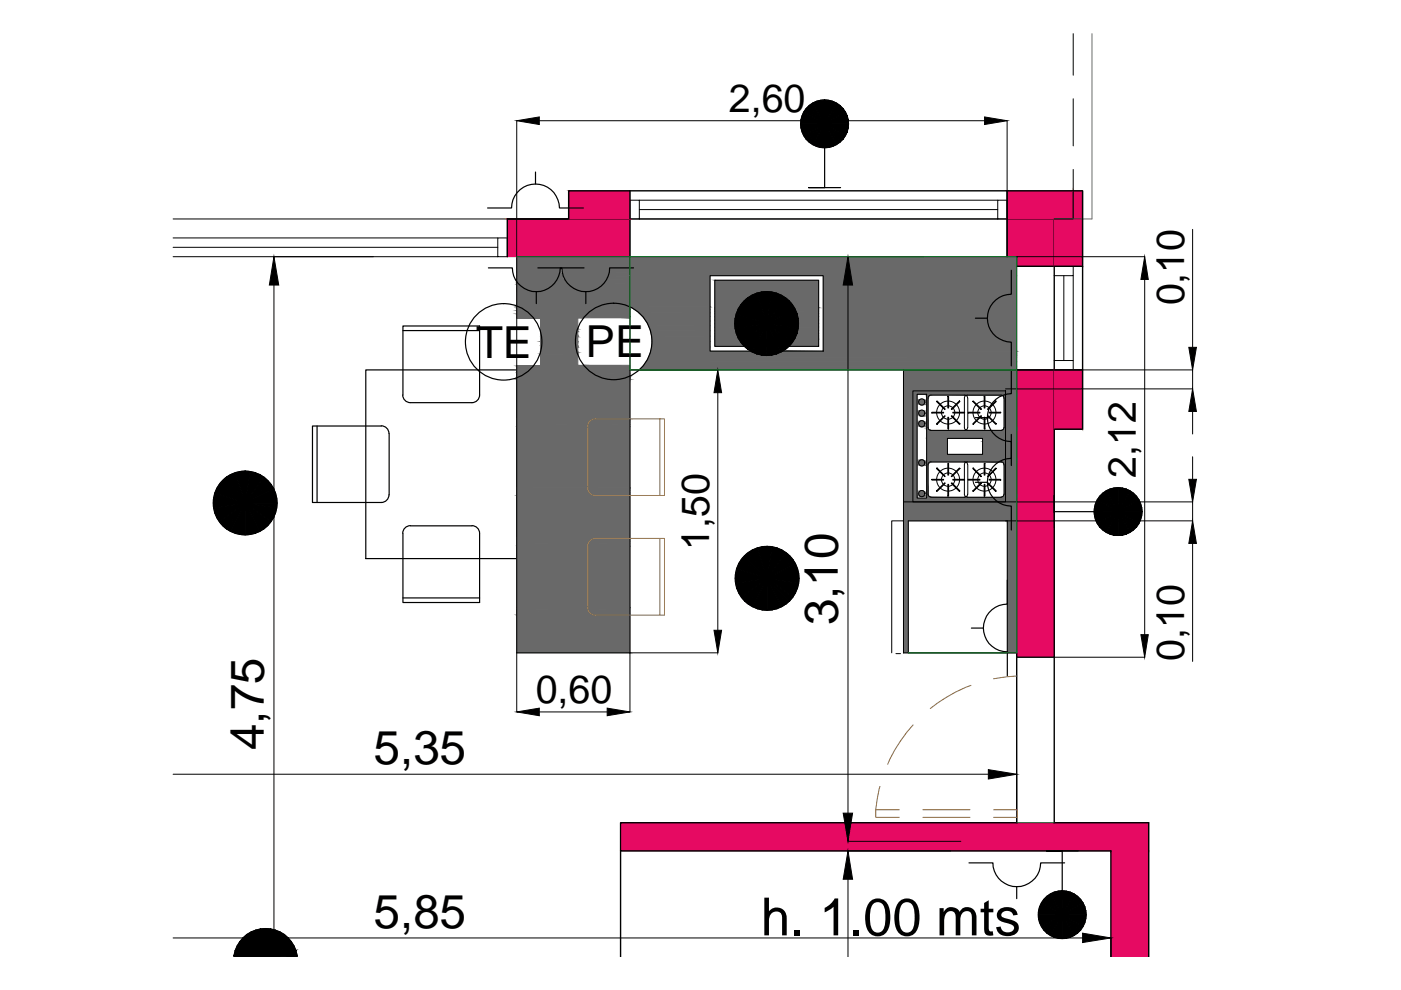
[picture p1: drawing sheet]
<svg xmlns="http://www.w3.org/2000/svg" width="297mm" height="210mm" viewBox="0 0 297 210" stroke-linecap="round" stroke-linejoin="round" font-family="sans-serif">
<defs><g id="words">
<text font-size="11.1" x="161.3" y="198.3">h. 1.00 mts</text>
<g font-size="10">
<text x="177.6" y="132.5" transform="rotate(-90 177.6 132.5)">3,10</text>
<text x="56" y="159" transform="rotate(-90 56 159)">4,75</text>
<text x="79.3" y="162">5,35</text>
<text x="79.3" y="196.7">5,85</text>
</g>
<g font-size="9.4">
<text x="100.9" y="75.8">TE</text>
<text x="124.2" y="75.8">PE</text>
</g>
<g font-size="8.3">
<text x="154.6" y="23.7">2,60</text>
<text x="251" y="64.8" transform="rotate(-90 251 64.8)">0,10</text>
<text x="240.8" y="101.2" transform="rotate(-90 240.8 101.2)">2,12</text>
<text x="150.3" y="116.6" transform="rotate(-90 150.3 116.6)">1,50</text>
<text x="251" y="140.1" transform="rotate(-90 251 140.1)">0,10</text>
<text x="113.6" y="149.1">0,60</text>
</g>
</g></defs>
<!-- layer: gris -->
<path d="M231.5 7.1v39.3h-8" fill="none" stroke="#696969" stroke-width=".21"/>
<!-- layer: 0 -->
<path d="M77.6 78.4h32v40h-32zM85.4 70.1h16.3M67.2 90.3v16.2M80.8 90.3a1.63 1.63 0 0 1 1.7 1.6M80.9 90.3h-14.6v16.2h14.6a1.63 1.63 0 0 0 1.6-1.6M82.5 91.9v13M85.4 83.7a1.63 1.63 0 0 0 1.6 1.7h13.1a1.63 1.63 0 0 0 1.6-1.6v-14.7h-16.3v14.7M85.4 113.1v14.6h16.3v-14.6M101.7 113.1a1.56 1.56 0 0 0-1.6-1.6l-13.1-.1a1.63 1.63 0 0 0-1.6 1.7M85.4 126.8h16.3" fill="none" stroke="#000" stroke-width=".25"/>
<!-- layer: carpinterias -->
<g fill="none" stroke="#000" stroke-width=".21">
<path d="M36.7 50.4h68.8M36.7 54.4h68.8M36.7 52.4h68.8M105.5 50.4h2.1v4h-2.1zM133.6 42.4h2v4h-2zM135.6 42.4h75.9M135.6 46.4h75.9M135.6 44.4h75.9M211.5 42.4h2v4h-2zM223.5 56.5h4v1.9h-4zM223.5 58.4v18M225.6 58.4v18"/>
<path d="M227.5 58.4v18M223.5 76.4h4v2h-4z"/>
</g>
<!-- layer: 0.1 -->
<g fill="none" stroke="#000" stroke-width=".21">
<path d="M227.5 7.1v8.8M227.5 35.9v10.5h-4M227.5 20.9v10M36.7 46.4h70.9M133.6 46.4h79.9M223.5 56.5v21.9M193.5 82.9h19.7v23.5h-19.7zM194.4 83.6h2.1v22h-2.1zM197.4 97.9a.61 .61 0 0 0-.6 .6v6.3a.61 .61 0 0 0 .6 .6M197.4 97.9h7.2M197.6 87.4h2.5v.2h-2.5zM198.5 89.9l1.8-1.8 .1 .1-1.7 1.8z"/>
<path d="M198.5 85.1l.2-.1 1.7 1.7-.1 .2zM198.5 99.3l.2-.1 1.7 1.8-.1 .1zM200.9 92.9h7.4v3.4h-7.4zM201 84h.1v2.5h-.1zM201 88.5h.1v2.5h-.1zM201 98.2h.1v2.5h-.1zM201.7 88.2l.1-.1 1.7 1.8-.1 .1zM202 87.4h2.5v.2h-2.5zM203.4 85l.1 .1-1.7 1.8-.1-.2zM203.4 99.2l.1 .1-1.7 1.8-.1-.1zM204.5 97.9a.61 .61 0 0 1 .6 .6M205.1 83.8a.61 .61 0 0 0-.6 .6v6.2a.61 .61 0 0 0 .6 .7"/>
<path d="M205.1 97.9a.61 .61 0 0 0-.6 .6v6.3a.61 .61 0 0 0 .6 .6M205.1 91.3h7.2M205.1 83.8h7.2M205.1 97.9h7.2M205.1 84.4a.61 .61 0 0 0-.5-.6h-7.2a.61 .61 0 0 0-.6 .6v6.2a.61 .61 0 0 0 .6 .7h7.1a.61 .61 0 0 0 .6-.7M205.2 84.4v6.3M205.2 98.5v6.3M205.3 87.4h2.5v.2h-2.5zM206.2 89.9l1.8-1.8 .1 .1-1.8 1.8zM206.3 85l1.8 1.7-.1 .2-1.8-1.8zM206.3 99.2l1.8 1.8-.1 .1-1.8-1.8zM208.7 88.5h.1v2.5h-.1z"/>
<path d="M208.7 84h.1v2.5h-.1zM208.7 98.2h.1v2.5h-.1zM209.4 86.7l1.7-1.7 .1 .1-1.7 1.8zM209.4 88.2l.1-.1 1.7 1.8-.1 .1zM209.7 87.4h2.5v.2h-2.5zM211.1 99.2l.1 .1-1.7 1.8-.1-.1zM212.2 83.8a.61 .61 0 0 1 .7 .6M212.2 97.9a.61 .61 0 0 1 .7 .6M212.9 90.6a.61 .61 0 0 1-.7 .7M212.9 84.4v6.3M212.9 98.5v6.3M197.4 105.4h7.2"/>
<path d="M197.6 101.6h2.5v.2h-2.5zM198.5 104.1l1.8-1.8 .1 .2-1.7 1.7zM201 102.7h.1v2.5h-.1zM201.7 102.5l.1-.2 1.7 1.8-.1 .1zM202 101.6h2.5v.2h-2.5zM205.1 105.4h7.2M205.1 104.8a.61 .61 0 0 1-.6 .6M205.3 101.6h2.5v.2h-2.5zM208 102.3l.1 .2-1.8 1.7-.1-.1zM208.7 102.7h.1v2.5h-.1zM209.5 102.3l1.7 1.8-.1 .1-1.7-1.7zM209.7 101.6h2.5v.2h-2.5z"/>
<path d="M212.9 104.8a.61 .61 0 0 1-.7 .6"/>
<circle cx="195.4" cy="98.1" r=".66"/>
<circle cx="195.4" cy="87.6" r=".66"/>
<circle cx="195.4" cy="85.2" r=".66"/>
<circle cx="195.4" cy="89.8" r=".66"/>
<circle cx="201" cy="87.5" r="2.43"/>
<circle cx="201" cy="87.5" r="1.42"/>
<circle cx="208.7" cy="87.5" r="2.43"/>
<circle cx="208.7" cy="87.5" r="1.42"/>
<circle cx="195.4" cy="104.7" r=".66"/>
<circle cx="201" cy="101.7" r="2.43"/>
<circle cx="201" cy="101.7" r="1.42"/>
<circle cx="208.7" cy="101.7" r="2.43"/>
<circle cx="208.7" cy="101.7" r="1.42"/>
</g>
<!-- layer: gris -->
<g fill="#696969" stroke="#696969" stroke-width=".21">
<path d="M118.8 56.8l-.1 .1z"/>
<path d="M109.6 59.7l.3 .4h-.3z"/>
<path d="M123.3 61.8h1.6z"/>
<path d="M129 64.4h2.2z"/>
<path d="M109.6 64.9l.3 .1h-.3z"/>
<path d="M133.1 64.9l.5 .1z"/>
<path d="M133.1 64.9h.5v.1z"/>
<path d="M122.5 69.8v.3h-.1z"/>
<path d="M122.4 74.7l.1 .1z"/>
<path d="M109.6 79.8h.7l-.7 .3z"/>
<path d="M129 80.5h2.2z"/>
<path d="M204.7 83.8h.3z"/>
<path d="M195.1 84.7h.7z"/>
<path d="M194.9 85.6h1.1l-.2 .2z"/>
<path d="M195.1 87.1h.7z"/>
<path d="M194.9 88h1.1l-.2 .2z"/>
<path d="M195.1 89.3h.7z"/>
<path d="M194.9 90.2h1.1l-.2 .3z"/>
<path d="M204.7 91.3h.3z"/>
<path d="M204.6 97.9h.5z"/>
<path d="M194.9 98.5h1.1l-.2 .2z"/>
<path d="M195.1 104.1l.4-.1 .3 .1z"/>
<path d="M194.9 105h1.1l-.2 .2z"/>
<path d="M204.7 105.4h.3z"/>
<path d="M109.6 54.4v2.4h24zM109.6 54.4h24v2.4z"/>
<path d="M129.2 56.8v.1h4.4zM129.2 56.8h4.4v.1z"/>
<path d="M119.1 56.8v.1h10.1zM119.1 56.8h10.1v.1z"/>
<path d="M109.6 56.8v.1h9.1zM109.6 56.8h9.2l-.1 .1z"/>
<path d="M129.2 56.9v.8h4.4zM129.2 56.9h4.4v.8z"/>
<path d="M119.1 56.9l.1 .8h10zM119.1 56.9h10.1v.8z"/>
<path d="M118.7 56.9v.8h.2zM118.7 56.9l.2 .8z"/>
<path d="M109.6 56.9v.8h9.1zM109.6 56.9h9.1v.8z"/>
<path d="M119.2 57.7h10zM119.2 57.7h10z"/>
<path d="M118.7 57.7h.2zM118.7 57.7h.2zM118.7 57.7h.2zM118.7 57.7h.2z"/>
<path d="M109.6 57.7h9.1zM109.6 57.7h9.1z"/>
<path d="M118.7 57.7l-.2 .6h.6zM118.7 57.7h.2l.2 .6z"/>
<path d="M109.6 57.7v.6h8.9zM109.6 57.7h9.1l-.2 .6z"/>
<path d="M129.2 57.7l-.3 .8h4.7zM129.2 57.7h4.4v.8z"/>
<path d="M119.2 57.7l.2 .8h9.5zM119.2 57.7h10l-.3 .8z"/>
<path d="M118.5 58.3l-.1 .2h.7zM118.5 58.3h.6v.2z"/>
<path d="M109.6 58.3v.2h8.8zM109.6 58.3h8.9l-.1 .2z"/>
<path d="M119.4 58.5h9.5zM119.4 58.5h9.5z"/>
<path d="M118.4 58.5h.7zM118.4 58.5h.7z"/>
<path d="M109.6 58.5h8.8zM109.6 58.5h8.8z"/>
<path d="M118.4 58.5l.8 .1zM118.4 58.5l.8 .1z"/>
<path d="M109.6 58.5l8.8 .1zM109.6 58.5l8.8 .1z"/>
<path d="M128.9 58.5l-.3 .8h5zM128.9 58.5h4.7v.8z"/>
<path d="M119.4 58.5l.4 .8h8.7zM119.4 58.5h9.5l-.4 .8z"/>
<path d="M118.4 58.6l-.3 .7h1.4zM118.4 58.6h.8l.3 .7z"/>
<path d="M109.6 58.6v.7h8.5zM109.6 58.6h8.8l-.3 .7z"/>
<path d="M119.8 59.3h8.7zM119.8 59.3h8.7z"/>
<path d="M118.1 59.3h1.4zM118.1 59.3h1.4z"/>
<path d="M109.6 59.3h8.5zM109.6 59.3h8.5z"/>
<path d="M118 59.4h1.6zM118.1 59.3l1.5 .1z"/>
<path d="M109.6 59.3l8.4 .1zM109.6 59.3h8.5z"/>
<path d="M118 59.4l-.2 .3h2zM118 59.4h1.6l.2 .3z"/>
<path d="M109.6 59.4v.3h8.2zM109.6 59.4h8.4l-.2 .3z"/>
<path d="M128.6 59.3l-.5 .8h5.5zM128.6 59.3h5v.8z"/>
<path d="M119.8 59.3l.5 .8h7.7zM119.8 59.3h8.7l-.5 .8z"/>
<path d="M117.8 59.7l-.2 .4h2.5zM117.8 59.7h2l.3 .4z"/>
<path d="M109.6 59.7l.3 .4h7.7zM109.6 59.7h8.2l-.2 .4z"/>
<path d="M120.3 60.1h7.7zM120.3 60.1h7.7z"/>
<path d="M117.6 60.1h2.5zM117.6 60.1h2.5z"/>
<path d="M109.9 60.1h7.7zM109.9 60.1h7.7z"/>
<path d="M109.6 60.1h.3zM109.6 60.1h.3z"/>
<path d="M117.6 60.1h2.5zM117.6 60.1h2.5z"/>
<path d="M109.9 60.1h7.6zM109.9 60.1h7.7z"/>
<path d="M109.9 60.1l.3 .3h7zM109.9 60.1h7.6l-.3 .3z"/>
<path d="M109.6 60.1v.3h.6zM109.6 60.1h.3l.3 .3z"/>
<path d="M127.5 60.6h6.1l-5.5-.5zM128.1 60.1h5.5v.5z"/>
<path d="M120.3 60.1l.6 .5h6.4zM120.3 60.1h7.7l-.7 .5z"/>
<path d="M120.9 60.6l6.4 .1zM120.9 60.6l6.4 .1z"/>
<path d="M116.9 60.7h3.8l-3.2-.6zM117.5 60.1h2.6l.6 .6z"/>
<path d="M116.8 60.8h4zM116.9 60.7l3.9 .1z"/>
<path d="M110.2 60.4l.4 .4h6.2zM110.2 60.4h7l-.4 .4z"/>
<path d="M116.5 61h4.7l-4.4-.2zM116.8 60.8h4l.4 .2z"/>
<path d="M110.6 60.8l.3 .2h5.6zM110.6 60.8h6.2l-.3 .2z"/>
<path d="M109.6 60.4v.6h1.3zM109.6 60.4h.6l.7 .6z"/>
<path d="M126.7 61.2h6.9l-6.1-.6zM127.5 60.6h6.1v.6z"/>
<path d="M120.9 60.7l.8 .5h4.9zM120.9 60.7h6.4l-.7 .5z"/>
<path d="M116.2 61.2h5.2l-4.9-.2zM116.5 61h4.7l.2 .2z"/>
<path d="M110.9 61l.3 .2h5zM110.9 61h5.6l-.3 .2z"/>
<path d="M121.7 61.2h4.9zM121.7 61.2h4.9z"/>
<path d="M116.2 61.2h5.3zM116.2 61.2h5.3z"/>
<path d="M116.1 61.2h5.5zM116.2 61.2h5.4z"/>
<path d="M111.2 61.2h4.9zM111.2 61.2h5z"/>
<path d="M109.6 61v.2h1.8zM109.6 61h1.3l.5 .2z"/>
<path d="M115.7 61.4h6.3l-5.9-.2zM116.1 61.2h5.5l.4 .2z"/>
<path d="M111.4 61.2l.3 .2h4zM111.4 61.2h4.7l-.4 .2z"/>
<path d="M109.6 61.2v.2h2.1zM109.6 61.2h1.8l.3 .2z"/>
<path d="M125.9 61.5h7.7l-6.9-.3zM126.7 61.2h6.9v.3z"/>
<path d="M121.7 61.2l.8 .3h3.3zM121.7 61.2h4.9l-.8 .3z"/>
<path d="M115.4 61.5h6.9l-6.6-.1zM115.7 61.4h6.3l.3 .1z"/>
<path d="M111.7 61.4l.3 .1h3.4zM111.7 61.4h4l-.3 .1z"/>
<path d="M109.6 61.4v.1h2.4zM109.6 61.4h2.1l.3 .1z"/>
<path d="M122.5 61.5h3.3zM122.5 61.5h3.3z"/>
<path d="M115.4 61.5h6.9zM115.4 61.5h6.9z"/>
<path d="M112 61.5h3.4zM112 61.5h3.4z"/>
<path d="M109.6 61.5h2.4zM109.6 61.5h2.4z"/>
<path d="M115.2 61.6h7.3zM115.4 61.5l7.1 .1z"/>
<path d="M112 61.5l3.2 .1zM112 61.5h3.4z"/>
<path d="M109.6 61.5l2.6 .1zM109.6 61.5l2.6 .1z"/>
<path d="M114.8 61.7h8.1zM115.2 61.6l7.7 .1z"/>
<path d="M112.2 61.6l2.6 .1zM112.2 61.6h3z"/>
<path d="M109.6 61.6l2.9 .1zM109.6 61.6l2.9 .1z"/>
<path d="M125.1 61.8h8.5l-7.7-.3zM125.9 61.5h7.7v.3z"/>
<path d="M122.5 61.5l.8 .3h1.6zM122.5 61.5h3.3l-.9 .3z"/>
<path d="M114.5 61.8h8.6zM114.8 61.7l8.3 .1z"/>
<path d="M112.5 61.7l2 .1zM112.5 61.7h2.3z"/>
<path d="M109.6 61.7l3.3 .1zM109.6 61.7l3.3 .1z"/>
<path d="M123.3 61.8h1.6zM123.3 61.8h1.6z"/>
<path d="M114.5 61.8h8.6zM114.5 61.8h8.6z"/>
<path d="M112.9 61.8h1.6zM112.9 61.8h1.6z"/>
<path d="M109.6 61.8h3.3zM109.6 61.8h3.3z"/>
<path d="M123.3 61.8h1.2zM123.7 61.8h.8z"/>
<path d="M114.3 61.8h9.2zM114.5 61.8h9z"/>
<path d="M112.9 61.8h1.4zM112.9 61.8h1.6z"/>
<path d="M109.6 61.8h3.6zM109.6 61.8h3.6z"/>
<path d="M113.5 61.8h10.4zM114.3 61.8h9.6z"/>
<path d="M113.2 61.8h.3zM113.2 61.8h1.1z"/>
<path d="M109.6 61.8h3.8zM109.6 61.8h3.8z"/>
<path d="M113.4 61.8h10.5zM113.5 61.8h10.4z"/>
<path d="M109.6 61.8h3.8zM109.6 61.8h3.8z"/>
<path d="M124.2 61.8h9.4zM125.1 61.8h8.5z"/>
<path d="M124 61.8h.2zM124.1 61.8h.1z"/>
<path d="M109.6 61.8h14.4zM109.6 61.8h14.4z"/>
<path d="M109.6 61.8v2.5h24zM109.6 61.8h24v2.5z"/>
<path d="M130.2 64.3l3.4 .1zM130.2 64.3l3.4 .1z"/>
<path d="M109.6 64.3l19.4 .1zM109.6 64.3h20.6z"/>
<path d="M131.2 64.4h2.4zM131.2 64.4h2.4z"/>
<path d="M129 64.4h2.3zM129 64.4h2.3z"/>
<path d="M131.3 64.4l1.1 .2h1.2zM131.3 64.4h2.3v.2z"/>
<path d="M127.9 64.6h4.5l-3.4-.2zM129 64.4h2.3l1.1 .2z"/>
<path d="M109.6 64.4v.2h18.3zM109.6 64.4h19.4l-1.1 .2z"/>
<path d="M132.4 64.6h1.2zM132.4 64.6h1.2z"/>
<path d="M127.8 64.6h4.7zM127.9 64.6h4.6z"/>
<path d="M109.6 64.6h18.2zM109.6 64.6h18.3z"/>
<path d="M132.5 64.6l.6 .3h.5zM132.5 64.6h1.1v.3z"/>
<path d="M127.3 64.9h5.8l-5.3-.3zM127.8 64.6h4.7l.6 .3z"/>
<path d="M109.6 64.6v.3h17.7zM109.6 64.6h18.2l-.5 .3z"/>
<path d="M126.8 65h6.7l-6.2-.1zM127.3 64.9h5.8l.4 .1z"/>
<path d="M109.6 64.9l.3 .1h16.9zM109.6 64.9h17.7l-.5 .1z"/>
<path d="M126.7 65.1h6.9zM126.8 65l6.8 .1z"/>
<path d="M109.9 65l.7 .3h15.7zM109.9 65h16.9l-.5 .3z"/>
<path d="M109.6 65v.3h1zM109.6 65h.3l.7 .3z"/>
<path d="M125.8 65.6h7.8l-6.9-.5zM126.7 65.1h6.9v.5z"/>
<path d="M110.6 65.3l.4 .3h14.8zM110.6 65.3h15.7l-.5 .3z"/>
<path d="M111 65.6l.5 .3h13.9zM111 65.6h14.8l-.4 .3z"/>
<path d="M109.6 65.3v.6h1.9zM109.6 65.3h1l.9 .6z"/>
<path d="M124.8 66.3h8.8l-7.8-.7zM125.8 65.6h7.8v.7z"/>
<path d="M111.5 65.9l.5 .4h12.8zM111.5 65.9h13.9l-.6 .4z"/>
<path d="M112 66.3l.4 .3h12.1zM112 66.3h12.8l-.3 .3z"/>
<path d="M109.6 65.9v.7h2.8zM109.6 65.9h1.9l.9 .7z"/>
<path d="M124 67.1h9.6l-8.8-.8zM124.8 66.3h8.8v.8z"/>
<path d="M112.4 66.6l.5 .5h11.1zM112.4 66.6h12.1l-.5 .5z"/>
<path d="M124 67.1l-.2 .3h9.8zM124 67.1h9.6v.3z"/>
<path d="M112.9 67.1l.2 .3h10.7zM112.9 67.1h11.1l-.2 .3z"/>
<path d="M113.1 67.4h9.4zM113.1 67.4h9.4z"/>
<path d="M109.6 66.6v.8h3.5zM109.6 66.6h2.8l.7 .8z"/>
<path d="M113.1 67.4l9.4 .1zM113.1 67.4l9.4 .1z"/>
<path d="M109.6 67.4l3.6 .1zM109.6 67.4l3.6 .1z"/>
<path d="M114.6 67.5v2.3h7.9zM114.6 67.5h7.9v2.3z"/>
<path d="M114.6 69.8v.3h7.8zM114.6 69.8h7.9l-.1 .3z"/>
<path d="M122.4 70.1l.1 .1zM122.4 70.1l.1 .1z"/>
<path d="M114.6 70.1l7.7 .1zM114.6 70.1h7.8z"/>
<path d="M122.3 70.2l.2 .1zM122.3 70.2l.2 .1z"/>
<path d="M114.6 70.2l7.7 .1zM114.6 70.2l7.7 .1z"/>
<path d="M122.3 70.3l-.2 1h.4zM122.3 70.3h.2v1z"/>
<path d="M114.6 70.3l.3 1h7.2zM114.6 70.3h7.7l-.2 1z"/>
<path d="M122.1 71.3v.1h.4zM122.1 71.3h.4v.1z"/>
<path d="M114.9 71.3v.1h7.2zM114.9 71.3h7.2v.1z"/>
<path d="M114.6 70.3v1.1h.3zM114.6 70.3l.3 1.1z"/>
<path d="M122.1 71.4l-.1 1h.5zM122.1 71.4h.4v1z"/>
<path d="M114.9 71.4v1h7.1zM114.9 71.4h7.2l-.1 1z"/>
<path d="M114.6 71.4v1h.3zM114.6 71.4h.3v1z"/>
<path d="M122 72.4l.5 .1zM122 72.4l.5 .1z"/>
<path d="M114.9 72.4l7.1 .1zM114.9 72.4l7.1 .1z"/>
<path d="M114.6 72.4l.3 .1zM114.6 72.4l.3 .1z"/>
<path d="M122 72.5l.1 .8h.4zM122 72.5h.5v.8z"/>
<path d="M114.9 72.5v.8h7.2zM114.9 72.5h7.1l.1 .8z"/>
<path d="M114.6 72.5v.8h.3zM114.6 72.5h.3v.8z"/>
<path d="M122.1 73.3v.3h.4zM122.1 73.3h.4v.3z"/>
<path d="M114.9 73.3v.3h7.2zM114.9 73.3h7.2v.3z"/>
<path d="M122.1 73.6h.4zM122.1 73.6h.4z"/>
<path d="M114.9 73.6h7.2zM114.9 73.6h7.2z"/>
<path d="M114.6 73.3v.3h.3zM114.6 73.3h.3v.3z"/>
<path d="M122.1 73.6l.2 1.1h.2zM122.1 73.6h.4v1.1z"/>
<path d="M114.9 73.6l-.3 1.1h7.7zM114.9 73.6h7.2l.2 1.1z"/>
<path d="M114.6 73.6v1.1zM114.6 73.6h.3l-.3 1.1z"/>
<path d="M122.3 74.7h.2zM122.3 74.7h.2z"/>
<path d="M114.6 74.7h7.8zM114.6 74.7h7.8z"/>
<path d="M122.4 74.7l.1 .1zM122.4 74.8h.1v.3z"/>
<path d="M114.6 74.7l7.8 .1zM114.6 74.7l7.8 .1z"/>
<path d="M114.6 74.8v.3h7.9zM114.6 74.8h7.8l.1 .3z"/>
<path d="M114.6 75.1v2.4h7.9zM114.6 75.1h7.9v2.4z"/>
<path d="M114.6 77.5h9.3zM114.6 77.5h9.3z"/>
<path d="M113.2 77.5l10.7 .1zM113.2 77.5l10.7 .1z"/>
<path d="M109.6 77.5l3.5 .1zM109.6 77.5h3.6z"/>
<path d="M123.8 77.5l.2 .3h9.6zM123.8 77.5h9.8v.3z"/>
<path d="M113 77.8h11l-10.9-.2zM113.1 77.6h10.8l.1 .2z"/>
<path d="M113 77.8l-.6 .6h12.3zM113 77.8h11l.7 .6z"/>
<path d="M109.6 77.6v.8h2.8zM109.6 77.6h3.5l-.7 .8z"/>
<path d="M124 77.8l.8 .8h8.8zM124 77.8h9.6v.8z"/>
<path d="M112.2 78.6h12.6l-12.4-.2zM112.4 78.4h12.3l.1 .2z"/>
<path d="M111.5 79.1h14.1l-13.4-.5zM112.2 78.6h12.6l.8 .5z"/>
<path d="M109.6 78.4v.7h1.9zM109.6 78.4h2.8l-.9 .7z"/>
<path d="M124.8 78.6l1 .6h7.8zM124.8 78.6h8.8v.6z"/>
<path d="M111.3 79.2h14.5l-14.3-.1zM111.5 79.1h14.1l.2 .1z"/>
<path d="M125.8 79.2l.8 .5h7zM125.8 79.2h7.8v.5z"/>
<path d="M110.6 79.7h16l-15.3-.5zM111.3 79.2h14.5l.8 .5z"/>
<path d="M109.6 79.1v.6h1zM109.6 79.1h1.9l-.9 .6z"/>
<path d="M126.6 79.7l7 .1zM126.6 79.7l7 .1z"/>
<path d="M110.4 79.8h16.3zM110.6 79.7l16.1 .1z"/>
<path d="M126.7 79.8h6.8zM126.7 79.8h6.9z"/>
<path d="M110.3 79.8h16.5zM110.4 79.8h16.4z"/>
<path d="M109.6 79.7v.1h.7zM109.6 79.7h1l-.3 .1z"/>
<path d="M126.8 79.8l.9 .3h4.9zM126.8 79.8h6.7l-.9 .3z"/>
<path d="M109.6 80.1h18.1l-17.4-.3zM110.3 79.8h16.5l.9 .3z"/>
<path d="M132.5 80.2h1.1l-.1-.4zM133.5 79.8l.1 .4z"/>
<path d="M127.7 80.1l4.8 .1zM127.7 80.1h4.9z"/>
<path d="M109.6 80.1l18.2 .1zM109.6 80.1l18.2 .1z"/>
<path d="M132.4 80.2h1.2zM132.5 80.2h1.1z"/>
<path d="M127.8 80.2h4.6zM127.8 80.2h4.7z"/>
<path d="M109.6 80.2h18.3zM109.6 80.2h18.3z"/>
<path d="M131.3 80.5h2.3l-1.2-.3zM132.4 80.2h1.2v.3z"/>
<path d="M127.9 80.2l1.1 .3h2.3zM127.9 80.2h4.5l-1.1 .3z"/>
<path d="M131.2 80.5h2.4zM131.3 80.5h2.3z"/>
<path d="M129 80.5h2.2zM129 80.5h2.3z"/>
<path d="M109.6 80.2v.3h19.4zM109.6 80.2h18.3l1.1 .3z"/>
<path d="M130.2 80.5h3.4zM131.2 80.5h2.4z"/>
<path d="M109.6 80.5h20.6zM109.6 80.5h20.6z"/>
<path d="M109.6 80.5v8.3h24zM109.6 80.5h24v8.3z"/>
<path d="M125.7 88.9h7.9zM126.2 88.8l7.4 .1z"/>
<path d="M109.6 88.8l16.1 .1zM109.6 88.8h16.6z"/>
<path d="M125.3 89.1h8.3l-7.9-.2zM125.7 88.9h7.9v.2z"/>
<path d="M109.6 88.9v.2h15.7zM109.6 88.9h16.1l-.4 .2z"/>
<path d="M125.3 89.1l-.4 .4h8.7zM125.3 89.1h8.3v.4z"/>
<path d="M109.6 89.1v.4h15.3zM109.6 89.1h15.7l-.4 .4z"/>
<path d="M124.9 89.5l-.2 .4h8.9zM124.9 89.5h8.7v.4z"/>
<path d="M109.6 89.5v.4h15.1zM109.6 89.5h15.3l-.2 .4z"/>
<path d="M124.7 89.9l-.1 .5h9zM124.7 89.9h8.9v.5z"/>
<path d="M109.6 89.9v.5h15zM109.6 89.9h15.1l-.1 .5z"/>
<path d="M124.6 90.4l9 .1zM124.6 90.4l9 .1z"/>
<path d="M109.6 90.4l15 .1zM109.6 90.4l15 .1z"/>
<path d="M124.6 90.5v12.9h9zM124.6 90.5h9v12.9z"/>
<path d="M109.6 90.5v12.9h15zM109.6 90.5h15v12.9z"/>
<path d="M124.6 103.4l.1 .6h8.9zM124.6 103.4h9v.6z"/>
<path d="M109.6 103.4v.6h15.1zM109.6 103.4h15l.1 .6z"/>
<path d="M124.7 104l.2 .4h8.7zM124.7 104h8.9v.4z"/>
<path d="M109.6 104v.4h15.3zM109.6 104h15.1l.2 .4z"/>
<path d="M124.9 104.4l.4 .4h8.3zM124.9 104.4h8.7v.4z"/>
<path d="M109.6 104.4v.4h15.7zM109.6 104.4h15.3l.4 .4z"/>
<path d="M125.3 104.8l.4 .2h7.9zM125.3 104.8h8.3v.2z"/>
<path d="M109.6 104.8v.2h16.1zM109.6 104.8h15.7l.4 .2z"/>
<path d="M125.7 105l7.9 .1zM125.7 105l7.9 .1z"/>
<path d="M109.6 105l16.6 .1zM109.6 105l16.6 .1z"/>
<path d="M109.6 105.1v9.1h24zM109.6 105.1h24v9.1z"/>
<path d="M125.7 114.2h7.9zM126.2 114.2h7.4z"/>
<path d="M109.6 114.2h16.1zM109.6 114.2h16.6z"/>
<path d="M125.3 114.5h8.3l-7.9-.3zM125.7 114.2h7.9v.3z"/>
<path d="M109.6 114.2v.3h15.7zM109.6 114.2h16.1l-.4 .3z"/>
<path d="M124.9 114.8h8.7l-8.3-.3zM125.3 114.5h8.3v.3z"/>
<path d="M109.6 114.5v.3h15.3zM109.6 114.5h15.7l-.4 .3z"/>
<path d="M124.9 114.8l-.2 .5h8.9zM124.9 114.8h8.7v.5z"/>
<path d="M109.6 114.8v.5h15.1zM109.6 114.8h15.3l-.2 .5z"/>
<path d="M124.7 115.3l-.1 .5h9zM124.7 115.3h8.9v.5z"/>
<path d="M109.6 115.3v.5h15zM109.6 115.3h15.1l-.1 .5z"/>
<path d="M124.6 115.8h9zM124.6 115.8h9z"/>
<path d="M109.6 115.8h15zM109.6 115.8h15z"/>
<path d="M124.6 115.8v13h9zM124.6 115.8h9v13z"/>
<path d="M109.6 115.8v13h15zM109.6 115.8h15v13z"/>
<path d="M124.6 128.8l.1 .5h8.9zM124.6 128.8h9v.5z"/>
<path d="M109.6 128.8v.5h15.1zM109.6 128.8h15l.1 .5z"/>
<path d="M124.7 129.3l.2 .4h8.7zM124.7 129.3h8.9v.4z"/>
<path d="M109.6 129.3v.4h15.3zM109.6 129.3h15.1l.2 .4z"/>
<path d="M124.9 129.7l.4 .4h8.3zM124.9 129.7h8.7v.4z"/>
<path d="M109.6 129.7v.4h15.7zM109.6 129.7h15.3l.4 .4z"/>
<path d="M125.3 130.1l.4 .2h7.9zM125.3 130.1h8.3v.2z"/>
<path d="M109.6 130.1v.2h16.1zM109.6 130.1h15.7l.4 .2z"/>
<path d="M125.7 130.3l7.9 .1zM125.7 130.3l7.9 .1z"/>
<path d="M109.6 130.3l16.6 .1zM109.6 130.3l16.6 .1z"/>
<path d="M109.6 130.4v8h24zM109.6 130.4h24v8z"/>
<path d="M214.4 78.4v5.1h1.2zM214.4 78.4h1.2v5.1z"/>
<path d="M191.6 78.4v5.1h22.8zM191.6 78.4h22.8v5.1z"/>
<path d="M213.4 83.6h2.2zM214.4 83.5l1.2 .1z"/>
<path d="M191.6 83.5l21.8 .1zM191.6 83.5h22.8z"/>
<path d="M213.4 83.6h2.2zM213.4 83.6h2.2z"/>
<path d="M191.6 83.6h21.8zM191.6 83.6h21.8z"/>
<path d="M212.8 83.8h2.8l-2.2-.2zM213.4 83.6h2.2v.2z"/>
<path d="M196.5 83.6v.2h16.3zM196.5 83.6h16.9l-.6 .2z"/>
<path d="M204.6 83.8h.4zM204.6 83.8h.5z"/>
<path d="M212.8 83.8h2.8zM212.8 83.8h2.8z"/>
<path d="M212.3 83.8h.4zM212.3 83.8h.5z"/>
<path d="M204.7 83.8h.3zM204.7 83.8h.3z"/>
<path d="M212.6 83.8h3zM212.7 83.8h2.9z"/>
<path d="M212.4 83.8h.2zM212.4 83.8h.3z"/>
<path d="M212.6 83.8h3zM212.6 83.8h3z"/>
<path d="M196.5 83.8h.6zM196.5 83.8h.9z"/>
<path d="M212.6 83.8l.2 .3h2.8zM212.6 83.8h3v.3z"/>
<path d="M196.5 83.8v.3h.4zM196.5 83.8h.6l-.2 .3z"/>
<path d="M212.8 84.1l.1 .3h2.7zM212.8 84.1h2.8v.3z"/>
<path d="M196.5 84.1v.3h.3zM196.5 84.1h.4l-.1 .3z"/>
<path d="M194.9 84.9h1.1l-.9-.2zM195.1 84.7h.7l.2 .2z"/>
<path d="M194.9 84.9l-.1 .3h1.3zM194.9 84.9h1.1l.1 .3z"/>
<path d="M194.8 85.2l.1 .4h1.1zM194.8 85.2h1.3l-.1 .4z"/>
<path d="M194.9 85.6l.2 .2h.7zM195.1 85.8h.7z"/>
<path d="M195.1 87.1l-.2 .2h1.1zM195.1 87.1h.7l.2 .2z"/>
<path d="M194.9 87.3l-.1 .3h1.3zM194.9 87.3h1.1l.1 .3z"/>
<path d="M194.8 87.6l.1 .4h1.1zM194.8 87.6h1.3l-.1 .4z"/>
<path d="M194.9 88l.2 .2h.7zM195.1 88.2h.7z"/>
<path d="M195.1 89.3l-.2 .3h1.1zM195.1 89.3h.7l.2 .3z"/>
<path d="M194.9 89.6l-.1 .3h1.3zM194.9 89.6h1.1l.1 .3z"/>
<path d="M194.8 89.9l.1 .3h1.1zM194.8 89.9h1.3l-.1 .3z"/>
<path d="M194.9 90.2l.2 .3h.7zM195.1 90.5h.7z"/>
<path d="M212.9 84.4v6.3h2.7zM212.9 84.4h2.7v6.3z"/>
<path d="M196.5 84.4v6.3h.3zM196.5 84.4h.3v6.3z"/>
<path d="M212.9 90.7l-.1 .3h2.8zM212.9 90.7h2.7v.3z"/>
<path d="M196.5 90.7v.3h.4zM196.5 90.7h.3l.1 .3z"/>
<path d="M212.6 91.2h3l-2.8-.2zM212.8 91h2.8v.2z"/>
<path d="M196.5 91v.2h.6zM196.5 91h.4l.2 .2z"/>
<path d="M212.3 91.3h3.3zM212.6 91.2l3 .1z"/>
<path d="M204.6 91.3h.5zM204.7 91.3h.4z"/>
<path d="M196.5 91.2l.9 .1zM196.5 91.2l.9 .1z"/>
<path d="M210.1 91.3l.6 .6h4.9zM210.1 91.3h5.5v.6z"/>
<path d="M196.5 91.3v.6h14.2zM196.5 91.3h13.6l.6 .6z"/>
<path d="M210.7 91.9l.6 .6h4.3zM210.7 91.9h4.9v.6z"/>
<path d="M196.5 91.9v.6h14.8zM196.5 91.9h14.2l.6 .6z"/>
<path d="M196.5 92.5v.4h15.4zM196.5 92.5h14.8l.6 .4z"/>
<path d="M211.3 92.5l.7 .5h3.6zM211.3 92.5h4.3v.5z"/>
<path d="M208.3 92.9l3.7 .1zM208.3 92.9l3.7 .1z"/>
<path d="M212 93l.8 .3h2.8zM212 93h3.6v.3z"/>
<path d="M208.3 93v.3h4.5zM208.3 93h3.7l.8 .3z"/>
<path d="M212.8 93.3l.8 .2h2zM212.8 93.3h2.8v.2z"/>
<path d="M208.3 93.3v.2h5.3zM208.3 93.3h4.5l.8 .2z"/>
<path d="M213.6 93.5l2 .1zM213.6 93.5l2 .1z"/>
<path d="M208.3 93.5l6.1 .1zM208.3 93.5l6.1 .1z"/>
<path d="M208.3 93.6v2.7h6.1zM208.3 93.6h6.1v2.7z"/>
<path d="M196.5 92.9v3.4h4.4zM196.5 92.9h4.4v3.4z"/>
<path d="M214.4 93.6v3.6h1.2zM214.4 93.6h1.2v3.6z"/>
<path d="M196.5 96.3v.9h17.9zM196.5 96.3h17.9v.9z"/>
<path d="M213.5 97.3h2.1zM214.4 97.2l1.2 .1z"/>
<path d="M196.5 97.2l17 .1zM196.5 97.2h17.9z"/>
<path d="M212.6 97.5h3l-2.1-.2zM213.5 97.3h2.1v.2z"/>
<path d="M196.5 97.3v.2h16.1zM196.5 97.3h17l-.9 .2z"/>
<path d="M195.1 97.6h.7zM195.4 97.5l.4 .1z"/>
<path d="M194.9 97.8h1.1l-.9-.2zM195.1 97.6h.7l.2 .2z"/>
<path d="M211.8 97.9h3.8l-3-.4zM212.6 97.5h3v.4z"/>
<path d="M196.5 97.5v.4h15.3zM196.5 97.5h16.1l-.8 .4z"/>
<path d="M204.6 97.9h.4zM204.7 97.9h.3z"/>
<path d="M212.3 97.9l3.3 .1zM212.3 97.9l3.3 .1z"/>
<path d="M196.5 97.9l.6 .1zM196.5 97.9h.9z"/>
<path d="M194.9 97.8l-.1 .4h1.3zM194.9 97.8h1.1l.1 .4z"/>
<path d="M212.6 98l.2 .2h2.8zM212.6 98h3v.2z"/>
<path d="M196.5 98v.2h.4zM196.5 98h.6l-.2 .2z"/>
<path d="M194.8 98.2l.1 .3h1.1zM194.8 98.2h1.3l-.1 .3z"/>
<path d="M212.8 98.2l.1 .3h2.7zM212.8 98.2h2.8v.3z"/>
<path d="M196.5 98.2v.3h.3zM196.5 98.2h.4l-.1 .3z"/>
<path d="M194.9 98.5l.2 .2h.7zM195.1 98.7h.7z"/>
<path d="M194.9 104.3h1.1l-.9-.2zM195.1 104.1h.7l.2 .2z"/>
<path d="M194.9 104.3l-.1 .4h1.3zM194.9 104.3h1.1l.1 .4z"/>
<path d="M212.9 98.5v6.3h2.7zM212.9 98.5h2.7v6.3z"/>
<path d="M196.5 98.5v6.3h.3zM196.5 98.5h.3v6.3z"/>
<path d="M194.8 104.7l.1 .3h1.1zM194.8 104.7h1.3l-.1 .3z"/>
<path d="M212.9 104.8l-.1 .3h2.8zM212.9 104.8h2.7v.3z"/>
<path d="M196.5 104.8v.3h.4zM196.5 104.8h.3l.1 .3z"/>
<path d="M194.9 105l.2 .2h.7zM195.1 105.2h.7z"/>
<path d="M212.6 105.4h3l-2.8-.3zM212.8 105.1h2.8v.3z"/>
<path d="M196.5 105.1v.3h.6zM196.5 105.1h.4l.2 .3z"/>
<path d="M212.3 105.4h3.3zM212.6 105.4h3z"/>
<path d="M204.6 105.4h.5zM204.7 105.4h.4z"/>
<path d="M196.5 105.4h.9zM196.5 105.4h.9z"/>
<path d="M196.5 105.4v.2h19.1zM196.5 105.4h19.1v.2z"/>
<path d="M191.6 83.6v22h2.8zM191.6 83.6h2.8v22z"/>
<path d="M191.6 105.6v4.8h24zM191.6 105.6h24v4.8z"/>
<path d="M213.6 110.4v28h2zM213.6 110.4h2v28z"/>
<path d="M191.6 110.4v28h1zM191.6 110.4h1v28z"/>
<path d="M133.6 54.4v4h82zM133.6 54.4h82v4z"/>
<path d="M133.6 58.4v6.7h16.9zM133.6 58.4h16.9v6.7z"/>
<path d="M151.6 59.4v5.8h22zM151.6 59.4h22v5.8z"/>
<path d="M162.6 65.2l11 .1zM162.6 65.2l11 .1z"/>
<path d="M151.6 65.2l10.2 .1zM151.6 65.2h11z"/>
<path d="M163.3 65.3l.7 .3h9.6zM163.3 65.3h10.3v.3z"/>
<path d="M151.6 65.3v.3h9.5zM151.6 65.3h10.2l-.7 .3z"/>
<path d="M133.6 65.1l1 .5h15.9zM133.6 65.1h16.9v.5z"/>
<path d="M164 65.6l.7 .4h8.9zM164 65.6h9.6v.4z"/>
<path d="M151.6 65.6v.4h8.8zM151.6 65.6h9.5l-.7 .4z"/>
<path d="M134.6 65.6l.9 .7h15zM134.6 65.6h15.9v.7z"/>
<path d="M164.7 66l.5 .5h8.4zM164.7 66h8.9v.5z"/>
<path d="M151.6 66v.5h8.3zM151.6 66h8.8l-.5 .5z"/>
<path d="M135.5 66.3l.8 .8h14.2zM135.5 66.3h15v.8z"/>
<path d="M165.2 66.5l.4 .6h8zM165.2 66.5h8.4v.6z"/>
<path d="M151.6 66.5v.6h7.9zM151.6 66.5h8.3l-.4 .6z"/>
<path d="M165.6 67.1l.3 .7h7.7zM165.6 67.1h8v.7z"/>
<path d="M151.6 67.1v.7h7.7zM151.6 67.1h7.9l-.2 .7z"/>
<path d="M136.3 67.1l.7 1h13.5zM136.3 67.1h14.2v1z"/>
<path d="M165.9 67.8v.8h7.7zM165.9 67.8h7.7v.8z"/>
<path d="M151.6 67.8v.8h7.6zM151.6 67.8h7.7l-.1 .8z"/>
<path d="M137 68.1l.5 1h13zM137 68.1h13.5v1z"/>
<path d="M165.9 68.6v.8h7.7zM165.9 68.6h7.7v.8z"/>
<path d="M151.6 68.6v.8h7.7zM151.6 68.6h7.6l.1 .8z"/>
<path d="M165.9 69.4l-.3 .7h8zM165.9 69.4h7.7v.7z"/>
<path d="M151.6 69.4v.7h7.9zM151.6 69.4h7.7l.2 .7z"/>
<path d="M137.5 69.1l.4 1h12.6zM137.5 69.1h13v1z"/>
<path d="M165.6 70.1l-.4 .6h8.4zM165.6 70.1h8v.6z"/>
<path d="M151.6 70.1v.6h8.3zM151.6 70.1h7.9l.4 .6z"/>
<path d="M164.7 71.2h8.9l-8.4-.5zM165.2 70.7h8.4v.5z"/>
<path d="M151.6 70.7v.5h8.8zM151.6 70.7h8.3l.5 .5z"/>
<path d="M137.9 70.1l.3 1.2h12.3zM137.9 70.1h12.6v1.2z"/>
<path d="M164 71.7h9.6l-8.9-.5zM164.7 71.2h8.9v.5z"/>
<path d="M151.6 71.2v.5h9.5zM151.6 71.2h8.8l.7 .5z"/>
<path d="M163.3 71.9h10.3l-9.6-.2zM164 71.7h9.6v.2z"/>
<path d="M151.6 71.7v.2h10.2zM151.6 71.7h9.5l.7 .2z"/>
<path d="M162.6 72h11zM163.3 71.9l10.3 .1z"/>
<path d="M151.6 71.9l11 .1zM151.6 71.9l11 .1z"/>
<path d="M138.2 71.3l.1 1.1h12.2zM138.2 71.3h12.3v1.1z"/>
<path d="M151.6 72v1.4h22zM151.6 72h22v1.4z"/>
<path d="M138.3 72.4l-.1 1.2h12.3zM138.3 72.4h12.2v1.2z"/>
<path d="M174.5 58.4v16.1h41.1zM174.5 58.4h41.1v16.1z"/>
<path d="M138.2 73.6l-.2 .9h12.5zM138.2 73.6h12.3v.9z"/>
<path d="M138 74.5v.2h21.6zM138 74.5h21.1l.5 .2z"/>
<path d="M165.1 74.9h50.5l-49.6-.4zM166 74.5h49.6v.4z"/>
<path d="M138 74.7l-.2 .2h22.3zM138 74.7h21.6l.5 .2z"/>
<path d="M164.1 75.2h51.5l-50.5-.3zM165.1 74.9h50.5v.3z"/>
<path d="M137.8 74.9v.3h23.2zM137.8 74.9h22.3l.9 .3z"/>
<path d="M163.1 75.3h52.5l-51.5-.1zM164.1 75.2h51.5v.1z"/>
<path d="M137.8 75.2l-.1 .1h24.4zM137.8 75.2h23.2l1.1 .1z"/>
<path d="M137.7 75.3l-.2 .4h78.1zM137.7 75.3h77.9v.4z"/>
<path d="M137.5 75.7l-.5 1h78.6zM137.5 75.7h78.1v1z"/>
<path d="M137 76.7l-.6 .9h79.2zM137 76.7h78.6v.9z"/>
<path d="M136.4 77.6l-.8 .8h80zM136.4 77.6h79.2v.8z"/>
</g>
<!-- layer: 0.2 -->
<path d="M109.6 54.4v84h24v-84M150.5 58.4h24v16.1h-24zM151.6 59.4h22v14h-22zM133.6 78.4h58v60h24M191.6 110.4h-2.5v28M192.6 110.4h21v28h-21zM189.9 138.6h1" fill="none" stroke="#000" stroke-width=".21"/>
<!-- layer: rojo muros -->
<g fill="#e60a62" stroke="#e60a62" stroke-width=".21">
<path d="M213.5 46.4v8h10zM213.5 46.4h10v8z"/>
<path d="M215.6 54.4v2.1h7.9zM215.6 54.4h7.9v2.1z"/>
<path d="M107.6 46.4v8h26zM107.6 46.4h26v8z"/>
<path d="M215.6 78.4v60.9h7.9zM215.6 78.4h7.9v60.9z"/>
<path d="M131.6 174.4v6h111.9zM131.6 174.4h111.9v6z"/>
<path d="M243.5 180.4l-2.3 22.5h2.3zM235.5 180.4h8l-2.3 22.5zM235.5 180.4v22.5h5.7z"/>
<path d="M227.5 40.5v5.9h2zM227.5 40.5h2v5.9z"/>
<path d="M213.5 40.5v5.9h14zM213.5 40.5h14v5.9z"/>
<path d="M120.6 40.5v5.9h13zM120.6 40.5h13v5.9z"/>
<path d="M223.5 46.4v10.1h6zM223.5 46.4h6v10.1z"/>
<path d="M223.5 78.4v12.6h6zM223.5 78.4h6v12.6z"/>
</g>
<!-- layer: 0.3 -->
<path d="M120.6 46.4v-5.9h108.9v50.5h-6M133.6 46.4h-26v8M133.6 40.5v13.9M213.5 46.4h10v10.1M213.5 40.5v13.9h2.1v2.1h13.9M223.5 78.4v96h20v28.5M229.5 78.4h-13.9v96h-84v6h103.9v22.5M131.6 180.4v22.5" fill="none" stroke="#000" stroke-width=".3"/>
<!-- layer: madera -->
<g fill="none" stroke="#997033" stroke-width=".21">
<path d="M124.6 90.5v12.9M126.2 88.8a1.63 1.63 0 0 0-1.6 1.6M126.2 88.8h14.7v16.3h-14.7M139.9 88.8v16.3M124.6 103.4a1.63 1.63 0 0 0 1.6 1.7M124.6 115.8v13M126.2 114.2a1.63 1.63 0 0 0-1.6 1.6M126.2 114.2h14.7v16.2h-14.7M139.9 114.2v16.2M124.6 128.8a1.63 1.63 0 0 0 1.6 1.6M193.6 153.7a30.8 30.8 0 0 0-5.4 8.3M205.9 145.3a30.1 30.1 0 0 0-8.7 4.9"/>
<path d="M215.6 143.3l-4.9 .6M186.6 166.7l-.9 5M190.7 171.7h-5v1.6h5M195.7 171.7h10M195.7 173.3h10M210.7 171.7h4.9v1.6h-4.9"/>
</g>
<!-- layer: cotas -->
<g fill="none" stroke="#000" stroke-width=".21">
<path d="M109.6 25.6v28.8M114.3 25.6h94.4M213.5 25.6v28.8M58.1 54.4h21.1M179.8 54.4h16.1M215.6 54.4h27.1M242.7 59.3v75.3M252.9 48.6v25M58.1 60.4v142.5M133.6 78.4h18.6M179.8 60.4v112M191.6 78.4h61.3v4.1h-39.7"/>
<path d="M152.2 83.3v50.3M252.9 87.2v4.8M252.9 96.8v4.8M191.6 106.4h61.3v4h-39.7M252.9 115.2v25M109.6 138.4v12.5M152.2 138.4h-18.6v12.5M215.6 139.3h27.1M114.3 150.9h14.4M36.7 164.2h172.9M179.8 178.4h24M215.6 164.2v10.2"/>
<path d="M36.7 198.9h192.8M179.8 180.4h21.7M179.8 186.4v16.5M235.5 198.9v4"/>
</g>
<g fill="#000" stroke="#000" stroke-width=".21">
<path d="M109.6 25.6l4.7-.8v1.6zM208.7 24.8l4.8 .8-4.8 .8zM242.7 54.4l.8 4.9h-1.6zM58.1 54.4l1 6h-2zM179.8 54.4l1 6h-2zM252.1 73.6h1.6l-.8 4.8zM152.2 78.4l.8 4.9h-1.6zM252.9 82.5l.8 4.7h-1.6zM252.1 101.6h1.6l-.8 4.8zM252.9 110.4l.8 4.8h-1.6zM151.4 133.6h1.6l-.8 4.8zM241.9 134.6h1.6l-.8 4.7z"/>
<path d="M109.6 150.9l4.7-.8v1.7zM128.7 150.1l4.9 .8-4.9 .9zM178.8 172.4h2l-1 6zM209.6 163.2l6 1-6 1zM179.8 180.4l1 6h-2zM229.5 197.9l6 1-6 .9z"/>
</g>
<!-- layer: 10-INST-ELEC-SIMB -->
<g fill="none" stroke="#000" stroke-width=".25">
<path d="M113.5 36.5v2.5M174.8 29.6v10.2h-3.3h6.7M103.4 44.1h5.1a5.1 5.1 0 0 1 5-5.1 5.1 5.1 0 0 1 5.1 5.1h5.1M103.5 56.8h5.1a5.1 5.1 0 0 0 5.1 5 5.1 5.1 0 0 0 5.1-5h5M114 56.8h5.1a5.1 5.1 0 0 0 5.1 5 5.1 5.1 0 0 0 5-5h5.1M214.4 57.3v5.1a5.1 5.1 0 0 0-5.1 5.1 5.1 5.1 0 0 0 5.1 5v5.1M113.7 61.8v2.6M124.2 61.8v2.6M206.8 67.5h2.5M214.4 78.4v5.1a5.1 5.1 0 0 0-5.1 5 5.1 5.1 0 0 0 5.1 5.1v5.1M206.8 88.5h2.5M214.4 92.1v5.1a5.1 5.1 0 0 0-5.1 5 5.1 5.1 0 0 0 5.1 5.1v5.1"/>
<path d="M206.8 102.3h2.5M233.7 108.5h-10.2v-3.4v6.8M206 133.2h2.5M213.6 123v5.1a5.1 5.1 0 0 0-5.1 5 5.1 5.1 0 0 0 5.1 5.1v5.1M205.4 183h5.1a5.1 5.1 0 0 0 5.1 5 5.1 5.1 0 0 0 5-5h5.1M215.6 188v2.5M228.6 180.4h-6.7h3.3v10.2M49.6 202.9a6.7 6.7 0 0 1 6.7-6 6.7 6.7 0 0 1 6.7 6"/>
<circle cx="174.8" cy="26.3" r="5.1"/>
<circle cx="106.8" cy="72.5" r="8.1"/>
<circle cx="130.1" cy="72.4" r="8.1"/>
<circle cx="162.5" cy="68.6" r="6.8"/>
<circle cx="52" cy="106.6" r="6.8"/>
<circle cx="237" cy="108.5" r="5.1"/>
<circle cx="162.6" cy="122.6" r="6.8"/>
<circle cx="225.2" cy="193.9" r="5.1"/>
</g>
<g fill="#000" stroke="#000" stroke-width=".21">
<path d="M162.6 68.6h6.7l-.1 1.1zM52 106.7h6.8l-.1 1zM162.6 122.6h6.8l-.1 1.1zM60.9 202.9l2.1-.3v.3z"/>
<path d="M169.8 26.3v.8l5-.8zM169.8 27.1l5-.8-4.7 1.7zM170.1 28l.3 .8 4.4-2.5z"/>
<path d="M170.4 23.7l-.3 .8 4.7 1.8zM170.1 24.5l4.7 1.8-5-.9zM169.8 25.4v.9h5z"/>
<path d="M170.4 28.8l.5 .7 3.9-3.2zM170.9 29.5l3.9-3.2-3.2 3.8zM174.8 26.3l-3.2 3.8 .7 .5z"/>
<path d="M171.6 22.4l3.2 3.9-2.5-4.4zM171.6 22.4l3.2 3.9-3.9-3.3zM170.9 23l-.5 .7 4.4 2.6z"/>
<path d="M174.8 26.3l-2.5 4.3 .8 .4zM174.8 26.3l-.9 5-.8-.3zM174.8 26.3l-.9 5h.9z"/>
<path d="M173.9 21.3l.9 5v-5.1zM173.1 21.5l.8-.2 .9 5zM172.3 21.9l2.5 4.4-1.7-4.8z"/>
<path d="M174.8 26.3v5h.9zM174.8 26.3l1.8 4.7-.9 .3zM174.8 26.3l1.8 4.7 .8-.4z"/>
<path d="M176.6 21.5l-1.8 4.8 2.6-4.4zM175.7 21.3l.9 .2-1.8 4.8zM174.8 21.2v5.1l.9-5z"/>
<path d="M174.8 26.3l2.6 4.3 .7-.5zM174.8 26.3l3.9 3.2-.6 .6zM174.8 26.3l3.9 3.2 .5-.7z"/>
<path d="M174.8 26.3l4.4-2.6-.5-.7zM178.1 22.4l.6 .6-3.9 3.3zM177.4 21.9l-2.6 4.4 3.3-3.9z"/>
<path d="M174.8 26.3l4.4 2.5 .4-.8zM174.8 26.3l5 .8-.2 .9zM174.8 26.3l5 .8 .1-.8z"/>
<path d="M174.8 26.3h5.1l-.1-.9zM174.8 26.3l4.8-1.8 .2 .9zM174.8 26.3l4.8-1.8-.4-.8z"/>
<path d="M155.9 69.7l.2 1 6.5-2.1zM156.1 70.7l6.5-2.1-6.1 3.1zM156.5 71.7l.6 .9 5.5-4z"/>
<path d="M156.1 66.5l-.2 1 6.7 1.1zM155.9 67.5l6.7 1.1h-6.8zM155.8 68.6l.1 1.1 6.7-1.1z"/>
<path d="M157.1 72.6l.7 .8 4.8-4.8zM157.8 73.4l4.8-4.8-4 5.5zM162.6 68.6l-4 5.5 .9 .5z"/>
<path d="M157.8 63.8l-.7 .8 5.5 4zM157.1 64.6l5.5 4-6.1-3zM156.5 65.6l-.4 .9 6.5 2.1z"/>
<path d="M162.6 68.6l-3.1 6 .9 .4zM162.6 68.6l-1.1 6.7-1.1-.3zM162.6 68.6l-1.1 6.7 1.1 .1z"/>
<path d="M159.5 62.6l3.1 6-2.2-6.4zM158.6 63.1l.9-.5 3.1 6zM157.8 63.8l4.8 4.8-4-5.5z"/>
<path d="M162.6 68.6v6.8l1-.1zM162.6 68.6l2 6.4-1 .3zM162.6 68.6l2 6.4 1-.4z"/>
<path d="M162.6 61.8v6.8l1-6.7zM161.5 61.9l1.1-.1v6.8zM160.4 62.2l2.2 6.4-1.1-6.7z"/>
<path d="M162.6 68.6l3 6 .9-.5zM162.6 68.6l4.7 4.8-.8 .7zM162.6 68.6l4.7 4.8 .7-.8z"/>
<path d="M165.6 62.6l-3 6 3.9-5.5zM164.6 62.2l1 .4-3 6zM163.6 61.9l-1 6.7 2-6.4z"/>
<path d="M162.6 68.6l5.4 4 .6-.9zM162.6 68.6l6.4 2.1-.4 1zM162.6 68.6l6.4 2.1 .2-1z"/>
<path d="M162.6 68.6l6-3-.6-1zM167.3 63.8l.7 .8-5.4 4zM166.5 63.1l-3.9 5.5 4.7-4.8z"/>
<path d="M162.6 68.6h6.7l-.1-1.1zM162.6 68.6l6.4-2.1 .2 1zM162.6 68.6l6.4-2.1-.4-.9z"/>
<path d="M52 99.9v6.8l1-6.7zM50.9 100l1.1-.1v6.8zM49.9 100.2l2.1 6.5-1.1-6.7z"/>
<path d="M45.3 107.7l.3 1 6.4-2zM45.6 108.7l6.4-2-6 3zM46 109.7l.5 .9 5.5-3.9z"/>
<path d="M45.6 104.5l-.3 1.1 6.7 1.1zM45.3 105.6l6.7 1.1h-6.7zM45.3 106.7v1l6.7-1z"/>
<path d="M46.5 110.6l.7 .8 4.8-4.7zM47.2 111.4l4.8-4.7-4 5.4zM52 106.7l-4 5.4 .9 .6z"/>
<path d="M47.2 101.9l-.7 .8 5.5 4zM46.5 102.7l5.5 4-6-3.1zM46 103.6l-.4 .9 6.4 2.2z"/>
<path d="M52 106.7l-3.1 6 1 .4zM52 106.7l-1.1 6.6-1-.2zM52 106.7l-1.1 6.6 1.1 .1z"/>
<path d="M48.9 100.6l3.1 6.1-2.1-6.5zM48 101.2l.9-.6 3.1 6.1zM47.2 101.9l4.8 4.8-4-5.5z"/>
<path d="M52 106.7v6.7l1-.1zM52 106.7l2.1 6.4-1.1 .2zM52 106.7l2.1 6.4 1-.4z"/>
<path d="M52 106.7l3.1 6 .9-.6zM52 106.7l4.8 4.7-.8 .7zM52 106.7l4.8 4.7 .6-.8z"/>
<path d="M55.1 100.6l-3.1 6.1 4-5.5zM54.1 100.2l1 .4-3.1 6.1zM53 100l-1 6.7 2.1-6.5z"/>
<path d="M52 106.7l5.4 3.9 .6-.9zM52 106.7l6.4 2-.4 1zM52 106.7l6.4 2 .3-1z"/>
<path d="M52 106.7l6-3.1-.6-.9zM52 106.7l4.8-4.8 .6 .8zM56 101.2l-4 5.5 4.8-4.8z"/>
<path d="M52 106.7h6.8l-.1-1.1zM52 106.7l6.4-2.2 .3 1.1zM52 106.7l6.4-2.2-.4-.9z"/>
<path d="M157.9 117.8l-.7 .8 5.4 4zM157.2 118.6l5.4 4-6-3.1zM156.6 119.5l-.4 1.1 6.4 2z"/>
<path d="M159.6 116.6l3 6-2-6.4zM158.7 117.2l.9-.6 3 6zM157.9 117.8l4.7 4.8-3.9-5.4z"/>
<path d="M162.6 115.9v6.7l1.1-6.7zM161.6 115.9h1v6.7zM160.6 116.2l2 6.4-1-6.7z"/>
<path d="M165.7 116.6l-3.1 6 4-5.4zM164.8 116.2l.9 .4-3.1 6zM163.7 115.9l-1.1 6.7 2.2-6.4z"/>
<path d="M162.6 122.6l6.1-3.1-.6-.9zM162.6 122.6l4.8-4.8 .7 .8zM166.6 117.2l-4 5.4 4.8-4.8z"/>
<path d="M232 108.5l.1 .9 5-.9zM232.1 109.4l5-.9-4.8 1.7zM232.3 110.2l.4 .8 4.4-2.5z"/>
<path d="M232.7 105.9l-.4 .9 4.8 1.7zM232.3 106.8l4.8 1.7-5-.9zM232.1 107.6l-.1 .9h5.1z"/>
<path d="M232.7 111l.5 .7 3.9-3.2zM233.2 111.7l3.9-3.2-3.3 3.8zM237.1 108.5l-3.3 3.8 .7 .5z"/>
<path d="M233.8 104.6l3.3 3.9-2.6-4.4zM233.8 104.6l3.3 3.9-3.9-3.3zM233.2 105.2l-.5 .7 4.4 2.6z"/>
<path d="M237.1 108.5l-2.6 4.3 .8 .4zM237.1 108.5l-.9 5-.9-.3zM237.1 108.5l-.9 5h.9z"/>
<path d="M237.1 108.5v5h.9zM237.1 108.5l1.7 4.7-.8 .3zM237.1 108.5l1.7 4.7 .8-.4z"/>
<path d="M236.2 103.5l.9 5v-5.1zM235.3 103.7l.9-.2 .9 5zM234.5 104.1l2.6 4.4-1.8-4.8z"/>
<path d="M237.1 108.5l2.5 4.3 .7-.5zM237.1 108.5l3.9 3.2-.7 .6zM237.1 108.5l3.9 3.2 .5-.7z"/>
<path d="M238.8 103.7l-1.7 4.8 2.5-4.4zM238 103.5l.8 .2-1.7 4.8zM237.1 103.4v5.1l.9-5z"/>
<path d="M237.1 108.5l4.4 2.5 .3-.8zM237.1 108.5l5 .9-.3 .8zM237.1 108.5l5 .9v-.9z"/>
<path d="M237.1 108.5l4.4-2.6-.5-.7zM240.3 104.6l.7 .6-3.9 3.3zM239.6 104.1l-2.5 4.4 3.2-3.9z"/>
<path d="M237.1 108.5h5v-.9zM237.1 108.5l4.7-1.7 .3 .8zM237.1 108.5l4.7-1.7-.3-.9z"/>
<path d="M156 123.7l.2 1 6.4-2.1zM156.2 124.7l6.4-2.1-6 3.1zM156.6 125.7l.6 .9 5.4-4z"/>
<path d="M156.2 120.6l-.2 1 6.6 1zM156 121.6l6.6 1h-6.7zM155.9 122.6l.1 1.1 6.6-1.1z"/>
<path d="M157.2 126.6l.7 .8 4.7-4.8zM157.9 127.4l4.7-4.8-3.9 5.5zM162.6 122.6l-3.9 5.5 .9 .5z"/>
<path d="M162.6 122.6l-3 6 1 .5zM162.6 122.6l-1 6.7-1-.2zM162.6 122.6l-1 6.7 1 .1z"/>
<path d="M162.6 122.6v6.8l1.1-.1zM162.6 122.6l2.2 6.5-1.1 .2zM162.6 122.6l2.2 6.5 .9-.5z"/>
<path d="M162.6 122.6l3.1 6 .9-.5zM162.6 122.6l4.8 4.8-.8 .7zM162.6 122.6l4.8 4.8 .7-.8z"/>
<path d="M162.6 122.6l5.5 4 .6-.9zM162.6 122.6l6.5 2.1-.4 1zM162.6 122.6l6.5 2.1 .2-1z"/>
<path d="M162.6 122.6h6.8l-.1-1zM162.6 122.6l6.5-2 .2 1zM162.6 122.6l6.5-2-.4-1.1z"/>
<path d="M220.2 193.1l5 .9h-5zM220.5 192.2l-.3 .9 5 .9zM220.9 191.4l4.3 2.6-4.7-1.8z"/>
<path d="M220.5 195.7l4.7-1.7-4.3 2.5zM220.2 194.8l.3 .9 4.7-1.7zM220.2 194h5l-5 .8z"/>
<path d="M221.4 190.7l3.8 3.3-4.3-2.6zM222 190.1l-.6 .6 3.8 3.3zM222 190.1l.7-.5 2.5 4.4z"/>
<path d="M225.2 194l-2.5 4.3-.7-.5zM221.4 197.2l.6 .6 3.2-3.8zM220.9 196.5l4.3-2.5-3.8 3.2z"/>
<path d="M222.7 189.6l.8-.4 1.7 4.8zM223.5 189.2l1.7 4.8-.8-5zM224.4 189l.8-.1v5.1z"/>
<path d="M225.2 194v5l-.8-.1zM225.2 194l-1.7 4.7 .9 .2zM225.2 194l-1.7 4.7-.8-.4z"/>
<path d="M225.2 188.9l.9 .1-.9 5zM226.1 189l-.9 5 1.7-4.8zM226.9 189.2l.9 .4-2.6 4.4z"/>
<path d="M225.2 194l2.6 4.3-.9 .4zM225.2 194l.9 4.9 .8-.2zM225.2 194l.9 4.9-.9 .1z"/>
<path d="M227.8 189.6l.7 .5-3.3 3.9zM228.5 190.1l-3.3 3.9 3.9-3.3zM225.2 194l3.9-3.3 .5 .7z"/>
<path d="M225.2 194l4.4 2.5-.5 .7zM225.2 194l3.3 3.8 .6-.6zM225.2 194l3.3 3.8-.7 .5z"/>
<path d="M225.2 194l4.4-2.6 .4 .8zM225.2 194l5-.9-.2-.9zM225.2 194l5-.9 .1 .9z"/>
<path d="M225.2 194h5.1l-.1 .8zM225.2 194l4.8 1.7 .2-.9zM225.2 194l4.8 1.7-.4 .8z"/>
<path d="M49.6 202.6v.3h2.1zM49.6 202.6l4.5 .3h-2.4zM49.9 201.5l-.3 1.1 4.5 .3zM49.9 201.5l5 1.4h-.8zM50.3 200.6l-.4 .9 5 1.4zM50.3 200.6l5 2.3h-.4zM50.8 199.7l-.5 .9 5 2.3zM50.8 199.7l4.8 3.2h-.3zM51.5 198.9l-.7 .8 4.8 3.2zM51.5 198.9l4.3 4h-.2zM51.5 198.9l4.3 4-3.5-4.8zM52.3 198.1l3.6 4.8zM52.3 198.1l3.6 4.8-2.6-5.3zM53.3 197.6l2.7 5.3h-.1zM53.3 197.6l2.7 5.3-1.8-5.7zM54.2 197.2l2 5.7h-.2zM54.2 197.2l2 5.7-1-5.9zM55.2 197l1.1 5.9h-.1zM55.2 197l1.1 5.9v-6zM56.3 196.9l.1 6h-.1zM56.3 196.9l.1 6 1-5.9zM57.4 197l-.8 5.9h-.2zM57.4 197l-.8 5.9 1.8-5.7zM58.4 197.2l-1.7 5.7h-.1zM58.4 197.2l-1.7 5.7 2.7-5.3zM59.4 197.6l-2.6 5.3h-.1zM59.4 197.6l-2.6 5.3 3.5-4.8zM60.3 198.1l-3.3 4.8h-.2zM60.3 198.1l-3.3 4.8 4.1-4zM57 202.9l4.1-4-3.8 4zM61.1 198.9l-3.8 4 4.5-3.2zM57.3 202.9l4.5-3.2-4.1 3.2zM57.7 202.9l4.6-2.3-.5-.9zM57.7 202.9l4.6-2.3-3.8 2.3zM58.5 202.9l4.2-1.4-.4-.9zM58.5 202.9l4.2-1.4-1.8 1.4zM60.9 202.9l2.1-.3-.3-1.1z"/>
</g>
<!-- layer: arbol -->
<path d="M109.6 54.4h24M133.6 54.4h82v24h-82zM191.6 78.4h24v60h-23M215.6 139.3h7.9M215.6 174.4h7.9" fill="none" stroke="#00701c" stroke-width=".21"/>
<use href="#words"/>
</svg>
